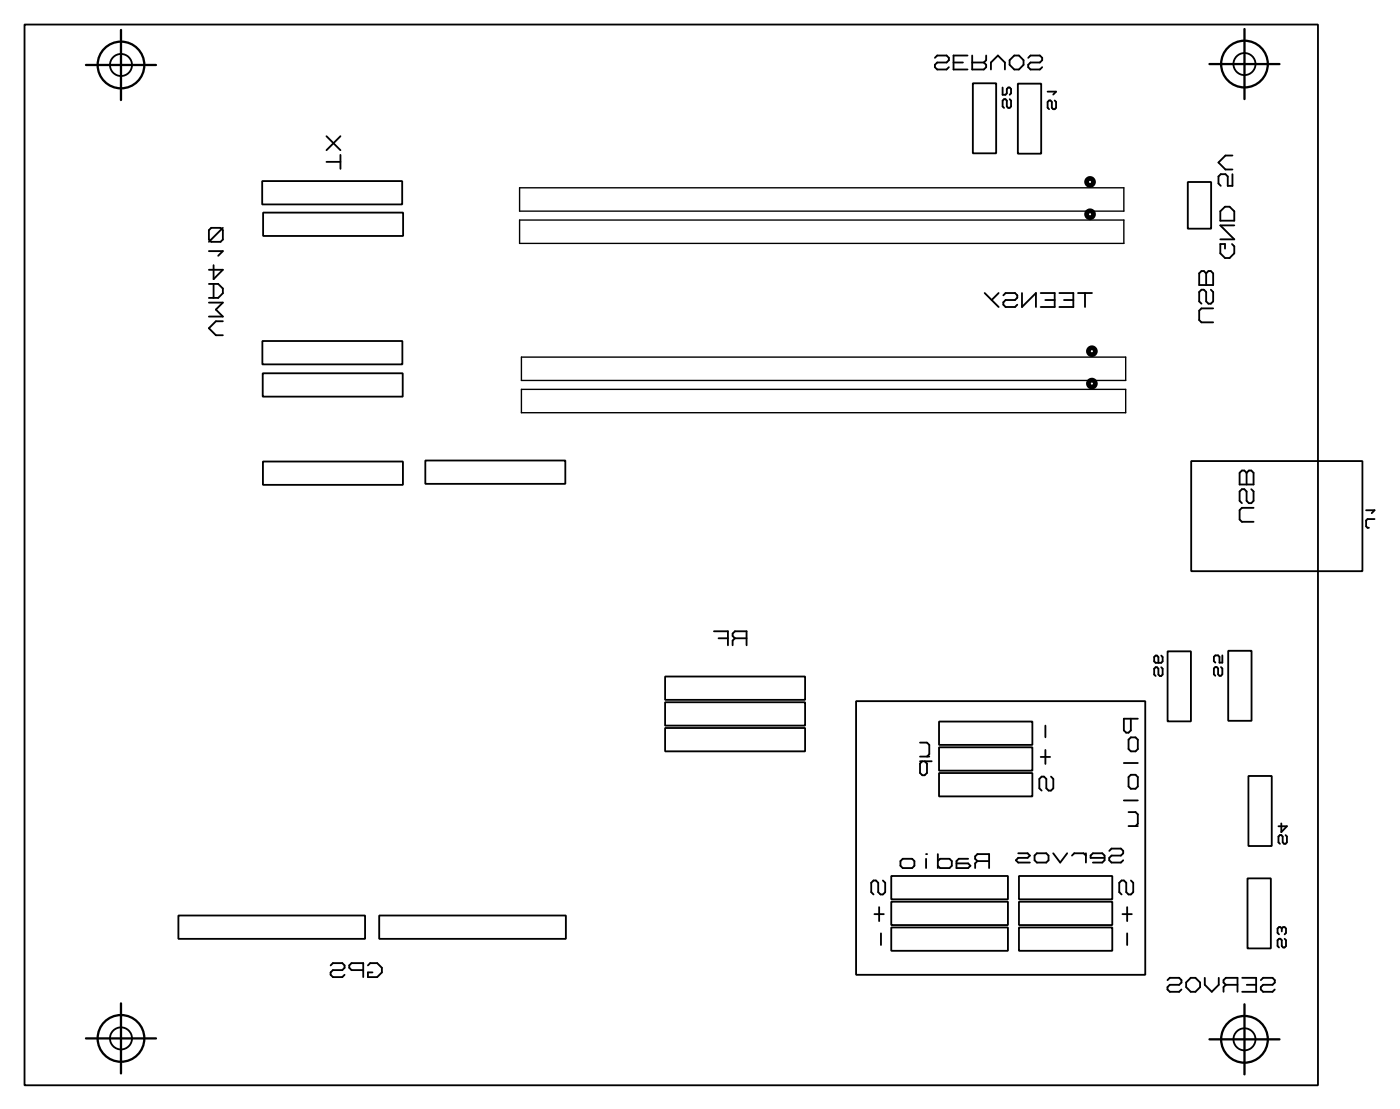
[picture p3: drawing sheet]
<svg xmlns="http://www.w3.org/2000/svg" width="152mm" height="121mm" viewBox="0 0 152 121" stroke-linecap="round" stroke-linejoin="round" font-family="sans-serif">
<g fill="none" stroke="#000" stroke-width=".51">
<circle cx="118.7" cy="19.8" r=".38"/>
<circle cx="118.7" cy="23.3" r=".38"/>
<circle cx="118.9" cy="38.2" r=".38"/>
<circle cx="118.9" cy="41.7" r=".38"/>
</g>
<path d="M56.6 20.4h65.7v2.6h-65.7zM56.6 23.9h65.7v2.6h-65.7zM56.8 38.8h65.7v2.6h-65.7zM56.8 42.4h65.7v2.5h-65.7z" fill="none" stroke="#000" stroke-width=".15"/>
<g fill="none" stroke="#000" stroke-width=".2">
<path d="M2.7 2.7h140.8v115.4h-140.8zM28.5 19.7h15.3v2.5h-15.3zM35.5 17.6h1.6M35.5 14.8l1.6 1.5M37.1 16.8v1.6M37.1 14.8l-1.6 1.5M101.8 6.3l.2-.3h1l.3 .3v.2l-.3 .3h-1l-.2 .2v.3l.2 .3h1l.3-.3M103.8 6.8h1M105.3 6h-1.5v1.6h1.5M105.8 6.8h1.3M105.8 6v1.6h1.3l.2-.3v-.3l-.2-.2M105.9 9.1h2.5v7.6h-2.5z"/>
<path d="M107.3 6v.5l-.2 .3M107.9 7.6v-.8l.7-.8 .8 .8v.8M109.1 9.5v.8h.3l.2-.2v-.4l.1-.2h.2l.2 .2v.4l-.2 .2M109.9 6.5l.5-.5h.5l.5 .5v.5l-.5 .6h-.5l-.5-.6zM109.9 10.8l.2 .1v.7l-.2 .1h-.2l-.1-.1v-.7l-.2-.1h-.1l-.2 .1v.7l.2 .1M110.8 9.1h2.5v7.6h-2.5zM111.9 6.3l.3-.3h1l.2 .3v.2l-.2 .3h-1l-.3 .2v.3l.3 .3h1l.2-.3M114 10h1l-.4 .3M114.8 10.9l.2 .2v.6l-.2 .2h-.2l-.1-.2v-.6l-.2-.2h-.1l-.2 .2v.6l.2 .2M129.3 19.8h2.5v5.1h-2.5zM134.2 18.9v1.3h-.6v-1l-.2-.3h-.5l-.3 .3v.8l.3 .2M134.2 16.9h-.8l-.8 .8 .8 .7h.8"/>
<path d="M22.7 32.9h1.6l-.8 .8 .8 .7h-1.6M22.7 30.9h1l.6 .5v.5l-.6 .5h-1M22.7 25l.3-.2h1l.3 .2v1.1l-.3 .2h-1l-.3-.2zM22.7 27.3h1.6l-.6 .5M23.2 28.8v1.6l1.1-1.1h-1.6M23.2 30.9v1.5M24.3 34.9h-.8l-.8 .8 .8 .8h.8M24.3 24.8l-1.6 1.5M28.6 37.1h15.2v2.5h-15.2zM28.6 23.1h15.3v2.6h-15.3zM107.2 31.9l1.5 1.5M108.7 31.9l-.8 .7"/>
<path d="M109.2 32.1l.3-.2h1l.2 .2v.3l-.2 .2h-1l-.3 .3v.2l.3 .3h1l.2-.3M111.2 31.9v1.5l1.6-1.5v1.5M113.3 31.9h1.5v1.5h-1.5M113.8 32.6h1M115.3 31.9h1.5v1.5h-1.5M115.8 32.6h1M117.3 31.9h1.6M118.1 31.9v1.5M130.5 29.7l.3-.2h.2l.3 .2 .2-.2h.3l.3 .2v1.3h-1.6zM131.3 29.7v1.3M131.8 31.5l.3 .3v1l-.3 .2h-.3l-.2-.2v-1l-.3-.3h-.2l-.3 .3v1l.3 .2M132.1 33.5h-1.3l-.3 .3v1l.3 .3h1.3"/>
<path d="M132.8 23l.5-.5h.5l.6 .5v1h-1.6zM134.1 26.5l.3 .3v.8l-.6 .5h-.5l-.5-.5v-1.1h.5v.5M134.4 24.5h-1.6l1.6 1.5h-1.6M28.6 40.6h15.2v2.5h-15.2zM28.6 50.2h15.3v2.5h-15.3zM46.3 50.1h15.2v2.5h-15.2zM129.7 50.2h18.6v11.9h-18.6zM134.9 51.4l.3-.2h.2l.3 .2 .2-.2h.3l.3 .2v1.3h-1.6zM135.7 51.4v1.3M136.2 53.2l.3 .3v1l-.3 .2h-.3l-.2-.2v-1l-.3-.3h-.2l-.3 .3v1l.3 .2M136.5 55.2h-1.3l-.3 .3v1l.3 .3h1.3M148.7 55.5h.9l-.3 .3"/>
<path d="M149.6 56.5h-.7l-.2 .1v.7l.2 .1h.1M72.4 73.6h15.2v2.5h-15.2zM72.4 76.4h15.2v2.5h-15.2zM72.4 79.2h15.2v2.5h-15.2zM77.7 68.7h1.5v1.5M78.2 69.4h1M80 69.4l-.3-.2v-.3l.3-.2h1.3v1.5M80 69.4l-.3 .3v.5M80 69.4h1.3M93.2 76.3h31.5v29.7h-31.5zM102.2 78.5h10.2v2.5h-10.2zM113.8 78.9v1.3"/>
<path d="M123.1 78.2v1.3l-.3 .2h-.2l-.3-.2v-1.3h1.6M126.4 72.6l.2 .1v.7l-.2 .1h-.2l-.1-.1v-.7l-.2-.1h-.1l-.2 .1v.7l.2 .1M126.4 71.3l.2 .2v.4l-.2 .2h-.6l-.2-.2v-.4l.2-.2h.1l.2 .2v.6M127.1 70.9h2.5v7.6h-2.5zM132.9 72.6l.2 .1v.7l-.2 .1h-.2l-.1-.1v-.7l-.2-.1h-.1l-.2 .1v.7l.2 .1M133.1 71.3v.8h-.4v-.6l-.1-.2h-.3l-.2 .2v.4l.2 .2M133.7 70.8h2.5v7.6h-2.5zM19.4 99.6h20.3v2.5h-20.3zM41.3 99.6h20.3v2.5h-20.3zM95.2 99.4h1M95.7 98.7v1.5M96.1 95.8l.3 .2v1.1l-.3 .2h-.3l-.2-.2v-1.1l-.3-.2h-.2l-.3 .2v1.1l.3 .2"/>
<path d="M97 95.3h12.7v2.5h-12.7zM97 98.1h12.7v2.5h-12.7zM98.3 93.4h1l.2 .3v.5l-.2 .2h-1l-.3-.2v-.5zM100.1 80.8h.8l.3 .2v1.1l-.3 .2M100.1 82.3h1.1M100.1 82.8h1.3M100.4 82.8l-.3 .3v1l.3 .2h.2l.3-.2v-1l-.3-.3M100.8 92.9h.1M100.8 93.4v1M102.1 93.7l.2-.3h1.1l.2 .3v.5l-.2 .2h-1.1l-.2-.2M102.1 92.9v1.5M102.2 84.1h10.2v2.5h-10.2z"/>
<path d="M102.2 81.3h10.2v2.5h-10.2zM105.4 93.4h-1l-.3 .3v.7h1.3l.2-.2-.2-.3h-1.3M106.4 93.7l-.3-.3v-.2l.3-.3h1.3v1.5M106.4 93.7l-.3 .2v.5M106.4 93.7h1.3M110.8 92.8h1.1l.2 .3-.2 .2h-1.1l-.2 .3 .2 .2h1.3M110.9 95.3h10.2v2.5h-10.2zM110.9 98.1h10.2v2.5h-10.2zM112.6 93.1l.3-.3h1l.2 .3v.5l-.2 .2h-1l-.3-.2zM113.3 82.3h1M113.8 81.6v1.5M114.4 84.5l.3 .2v1.1l-.3 .2h-.3l-.2-.2v-1.1l-.3-.2h-.2l-.3 .2v1.1l.3 .2"/>
<path d="M114.6 92.8l.8 1 .8-1M116.7 93.1l.2-.3h1.1l.2 .3M118.2 92.8v1M120.2 93.3h-1.5v-.2l.3-.3h1l.2 .3v.5l-.2 .2h-1M120.7 92.6l.3-.3h1l.3 .3v.2l-.3 .3h-1l-.3 .2v.3l.3 .2h1l.3-.2M122.2 99.4h1M122.3 83h1.6M122.3 87.1h1.6M122.7 98.7v1.5M122.8 89.9h1.1M122.8 80.5l.3-.3h.5l.3 .3v1l-.3 .2h-.5l-.3-.2zM122.8 88.3h.8l.3 .3v1l-.3 .3"/>
<path d="M123.1 84.3h.5l.3 .2v1.1l-.3 .2h-.5l-.3-.2v-1.1zM123.1 95.8l.3 .2v1.1l-.3 .2h-.3l-.2-.2v-1.1l-.3-.2h-.2l-.3 .2v1.1l.3 .2M135.8 95.6h2.5v7.6h-2.5zM135.9 84.4h2.5v7.6h-2.5zM139.5 89.6v.9l.6-.6h-.9M139.9 90.8l.2 .2v.6l-.2 .2h-.1l-.2-.2v-.6l-.1-.2h-.2l-.1 .2v.6l.1 .2M36 105l.2-.2h1.1l.2 .2v.3l-.2 .2h-1.1l-.2 .3v.2l.2 .3h1.1l.2-.3M39.5 105.5h-1.2l-.3-.2v-.3l.3-.2h1.2v1.5M40 105l.3-.2h.8l.5 .5v.5l-.5 .5h-1.1v-.5h.5M95.9 101.5v1.3M97 100.9h12.7v2.5h-12.7zM110.9 100.9h10.2v2.5h-10.2z"/>
<path d="M122.7 101.5v1.3M127.1 106.6l.2-.2h1.1l.2 .2v.3l-.2 .2h-1.1l-.2 .3v.2l.2 .3h1.1l.2-.3M129.6 106.4h.5l.5 .5v.5l-.5 .5h-.5l-.5-.5v-.5zM131.1 106.4v.7l.8 .8 .8-.8v-.7M133.4 107.1h1.3M133.4 107.1l-.2-.2v-.3l.2-.2h1.3v1.5M133.4 107.1l-.2 .3v.5M135.2 106.4h1.5v1.5h-1.5M135.7 107.1h1M137.2 106.6l.3-.2h1l.3 .2v.3l-.3 .2h-1l-.3 .3v.2l.3 .3h1l.3-.3M139.5 101l-.1-.1h-.2l-.1 .1v.5l.1 .1M139.5 101v.3"/>
<path d="M139.5 101l.2-.1h.1l.2 .1v.5l-.2 .1M139.8 102.1l.2 .2v.6l-.2 .2h-.1l-.2-.2v-.6l-.1-.2h-.2l-.1 .2v.6l.1 .2"/>
<circle cx="13.2" cy="7.1" r="1.2"/>
<circle cx="135.5" cy="7" r="1.2"/>
<circle cx="13.2" cy="113" r="1.2"/>
<circle cx="135.5" cy="113.1" r="1.2"/>
</g>
<g fill="none" stroke="#000" stroke-width=".25">
<path d="M9.4 7.1h7.6M13.2 3.3v7.6M131.7 7h7.6M135.5 3.2v7.6M9.4 113h7.6M13.2 109.2v7.6M131.7 113.1h7.6M135.5 109.3v7.6"/>
<circle cx="13.2" cy="7.1" r="2.54"/>
<circle cx="135.5" cy="7" r="2.54"/>
<circle cx="13.2" cy="113" r="2.54"/>
<circle cx="135.5" cy="113.1" r="2.54"/>
</g>
</svg>
